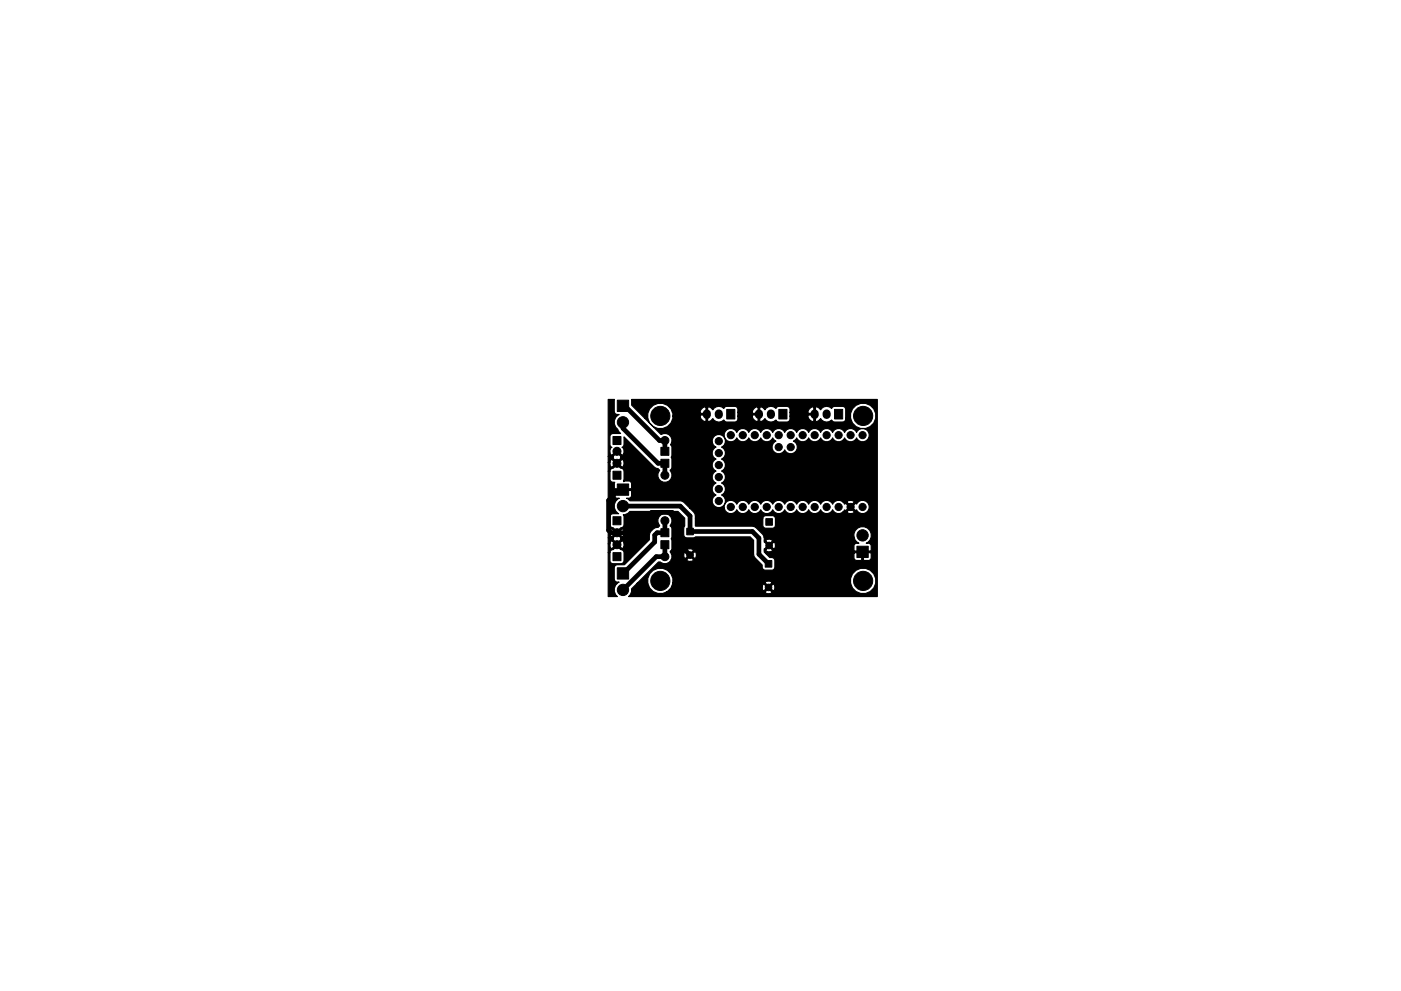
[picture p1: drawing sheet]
<svg xmlns="http://www.w3.org/2000/svg" width="297mm" height="210mm" viewBox="0 0 297 210" stroke-linecap="round" stroke-linejoin="round" font-family="sans-serif">
<g fill="#000" stroke="#000" stroke-width=".21">
<path d="M130.9 84.9h2.4v2.4h-2.4zM130 92.6h1.7v1.7h-1.7zM130 100h1.7v1.7h-1.7zM140.1 94.9h1.7v1.7h-1.7zM140.1 97.4h1.7v1.7h-1.7zM154.1 86.9h1.7v2h-1.7zM165.1 86.9h1.8v2h-1.8zM176.9 86.9h1.8v2h-1.8zM130.9 102.7h2.4v2.4h-2.4zM130 109.6h1.7v1.7h-1.7zM130 117.3h1.7v1.7h-1.7zM140.1 112.2h1.7v1.7h-1.7z"/>
<path d="M140.1 114.7h1.7v1.7h-1.7zM145.6 112.1h1.4v1.4h-1.4zM162.2 118.9h1.4v1.4h-1.4zM162.4 110h1.4v1.4h-1.4zM181.7 115.9h2.4v2.4h-2.4zM130.9 120.5h2.4v2.4h-2.4z"/>
<circle cx="130.8" cy="95.8" r=".85"/>
<circle cx="130.8" cy="98.3" r=".85"/>
<circle cx="132.1" cy="89.6" r="1.2"/>
<circle cx="140" cy="88.2" r="2.03"/>
<circle cx="141" cy="93.5" r=".85"/>
<circle cx="152.4" cy="98.7" r=".76"/>
<circle cx="152.4" cy="93.6" r=".76"/>
<circle cx="152.4" cy="96.1" r=".76"/>
<circle cx="154.9" cy="92.3" r=".76"/>
<circle cx="157.5" cy="92.3" r=".76"/>
<circle cx="160" cy="92.3" r=".76"/>
<circle cx="162.6" cy="92.3" r=".76"/>
<circle cx="165.1" cy="92.3" r=".76"/>
<circle cx="165.1" cy="94.9" r=".76"/>
<circle cx="167.6" cy="92.3" r=".76"/>
<circle cx="167.6" cy="94.9" r=".76"/>
<circle cx="170.2" cy="92.3" r=".76"/>
<circle cx="172.7" cy="92.3" r=".76"/>
<circle cx="175.3" cy="92.3" r=".76"/>
<circle cx="177.8" cy="92.3" r=".76"/>
<circle cx="180.3" cy="92.3" r=".76"/>
<circle cx="182.9" cy="92.3" r=".76"/>
<circle cx="183" cy="88.2" r="2.03"/>
<circle cx="130.8" cy="113" r=".85"/>
<circle cx="130.8" cy="115.6" r=".85"/>
<circle cx="132.1" cy="107.4" r="1.2"/>
<circle cx="141" cy="100.8" r=".85"/>
<circle cx="141" cy="118.1" r=".85"/>
<circle cx="141" cy="110.5" r=".85"/>
<circle cx="146.3" cy="117.8" r=".7"/>
<circle cx="152.4" cy="101.2" r=".76"/>
<circle cx="152.4" cy="103.8" r=".76"/>
<circle cx="152.4" cy="106.3" r=".76"/>
<circle cx="154.9" cy="107.6" r=".76"/>
<circle cx="157.5" cy="107.6" r=".76"/>
<circle cx="160" cy="107.6" r=".76"/>
<circle cx="162.6" cy="107.6" r=".76"/>
<circle cx="163.1" cy="115.7" r=".7"/>
<circle cx="165.1" cy="107.6" r=".76"/>
<circle cx="167.6" cy="107.6" r=".76"/>
<circle cx="170.2" cy="107.6" r=".76"/>
<circle cx="172.7" cy="107.6" r=".76"/>
<circle cx="175.3" cy="107.6" r=".76"/>
<circle cx="177.8" cy="107.6" r=".76"/>
<circle cx="180.3" cy="107.6" r=".76"/>
<circle cx="182.9" cy="107.6" r=".76"/>
<circle cx="182.9" cy="113.6" r="1.2"/>
<circle cx="132.1" cy="125.2" r="1.2"/>
<circle cx="140" cy="123.2" r="2.03"/>
<circle cx="162.9" cy="124.6" r=".7"/>
<circle cx="183" cy="123.2" r="2.03"/>
</g>
<path d="M149.9 87.7v.3M152.4 87.7v.3M160.9 87.7v.3M163.4 87.7v.3M172.7 87.7v.3M175.3 87.7v.3" fill="none" stroke="#000" stroke-width="1.7"/>
<path d="M132.1 86.1h.4l7.3 7.4h1.2v2.3M132.1 89.6v1.3l7.4 7.4h1.5v2.5M141 95.8h.1M132.1 107.4h12.1l2.1 2.1v3.3h13.2l1.4 1.4v3.4l2 2M132.1 103.9h-.8l-2.3 2.3v6.3l.5 .5h4.4l4.3-4.3h4.3l1.5 1.5v5.3l2.3 2.3M141 110.5v2.5h-1.7l-.5 .5v1.5l-6.7 6.7M141 115.6v2.5M141 100.8h.1M141 118.1h.1M141 110.5h.1M141 118.1h-1.9l-7 7.1" fill="none" stroke="#000" stroke-width="1"/>
<path d="M132.1 121.7h.2" fill="none" stroke="#000" stroke-width=".38"/>
<path d="M129 84.8h1.3v2.7a.82 .82 0 0 0 1 .4 1.83 1.83 0 0 0-.3 3.2l.6 .9h-1.6l-.6 .4-.1 1.9 .4 .6-.2 .1a1.05 1.05 0 0 0 .2 1.6l1.1-1.1 1.1 1.1a.99 .99 0 0 0 0-1.7l.4-.6v-1.6l6.4 6.4 .8 .3 .3 .3a1.56 1.56 0 0 0 .1 2.2 1.56 1.56 0 0 0 2.2 0 1.56 1.56 0 0 0 0-2.2l.4-.6v-1.7a.62 .62 0 0 1 0-.8v-1.7l-.3-.5 .2-.5h8.6l.2 .5 .6 .5a1.38 1.38 0 0 0-.8 1.2 1.38 1.38 0 0 0 .8 1.3 1.38 1.38 0 0 0-.8 1.3 1.38 1.38 0 0 0 .8 1.2 1.38 1.38 0 0 0-.8 1.3 1.38 1.38 0 0 0 .8 1.3 1.38 1.38 0 0 0-.8 1.3 1.38 1.38 0 0 0 .8 1.2 1.41 1.41 0 0 0-.5 2.2 1.41 1.41 0 0 0 2.2 0 1.41 1.41 0 0 0-.5-2.2 1.38 1.38 0 0 0 .8-1.2 1.38 1.38 0 0 0-.8-1.3 1.38 1.38 0 0 0 .8-1.3 1.38 1.38 0 0 0-.8-1.3 1.38 1.38 0 0 0 .8-1.2 1.38 1.38 0 0 0-.8-1.3 1.38 1.38 0 0 0 .8-1.3 1.38 1.38 0 0 0-.8-1.2 1.36 1.36 0 0 0 .4-2.3h.1l.3 .5a1.4 1.4 0 0 0 2.4-.2 1.38 1.38 0 0 0 1.3 .8 1.38 1.38 0 0 0 1.2-.8 1.38 1.38 0 0 0 1.3 .8 1.38 1.38 0 0 0 1.3-.8 1.38 1.38 0 0 0 1.3 .8 1.38 1.38 0 0 0 1.2-.8l.7 .7-.2 .1a1.41 1.41 0 0 0-.1 2.2 1.41 1.41 0 0 0 2.2-.5 1.4 1.4 0 0 0 2.2 .5 1.4 1.4 0 0 0-.4-2.3l.7-.7 .1 .2a1.4 1.4 0 0 0 2.4-.2 1.38 1.38 0 0 0 1.3 .8 1.38 1.38 0 0 0 1.3-.8 1.38 1.38 0 0 0 1.3 .8 1.38 1.38 0 0 0 1.2-.8 1.38 1.38 0 0 0 1.3 .8 1.38 1.38 0 0 0 1.3-.8 1.38 1.38 0 0 0 1.2 .8 1.38 1.38 0 0 0 1.3-.8 1.41 1.41 0 0 0 2.2 .5 1.41 1.41 0 0 0 0-2.2 1.41 1.41 0 0 0-2.2 .5 1.38 1.38 0 0 0-1.3-.8 1.38 1.38 0 0 0-1.2 .8 1.38 1.38 0 0 0-1.3-.8 1.38 1.38 0 0 0-1.3 .8 1.38 1.38 0 0 0-1.2-.8 1.38 1.38 0 0 0-1.3 .8 1.38 1.38 0 0 0-1.3-.8 1.38 1.38 0 0 0-1.3 .8 1.38 1.38 0 0 0-1.2-.8 1.38 1.38 0 0 0-1.3 .8 1.38 1.38 0 0 0-1.3-.8 1.38 1.38 0 0 0-1.2 .8 1.38 1.38 0 0 0-1.3-.8 1.38 1.38 0 0 0-1.3 .8 1.38 1.38 0 0 0-1.2-.8 1.38 1.38 0 0 0-1.3 .8 1.38 1.38 0 0 0-1.3-.8 1.38 1.38 0 0 0-1.3 .8 1.38 1.38 0 0 0-1.2-.8 1.38 1.38 0 0 0-1.3 .8 1.41 1.41 0 0 0-1.7-.7 1.41 1.41 0 0 0-1 1.6l-.3-.2a1.42 1.42 0 0 0-1.6 0 1.42 1.42 0 0 0-.6 1.5h-8.6l.1-.1a1.51 1.51 0 0 0-.7-1.6 1.51 1.51 0 0 0-1.6 0l-3.5-3.4h.6a2.69 2.69 0 0 0 2.9 2.2 2.69 2.69 0 0 0 2.5-2.7h5.7l.2 .5 .9 .7 .2-.1v-1.3h-1.2l-.1 .2h-5.7l-.1-.8h5.8l.1 .2h1.2v-1.3h.3v3l.3 .1 .4-.2 .4-.5 .2 .3a1.49 1.49 0 0 0 2.2 0l.1 .2 .5 .2h1.7l.6-.4 .1-.8h2.9l.2 .5 .9 .7 .2-.1v-1.3h-1.1l-.2 .2h-2.9v-.8h2.9l.2 .2h1.1v-1.3h.4v3l.2 .1 .5-.2 .4-.5a1.46 1.46 0 0 0 2.3 .3l.2 .2 .4 .2h1.8l.5-.4 .1-.8h3.7l.3 .5 .8 .7 .2-.1v-1.3h-1.1l-.2 .2h-3.7v-.8h3.7l.2 .2h1.1v-1.3h.4v3l.2 .1 .5-.2 .4-.5a1.46 1.46 0 0 0 2.3 .3l.2 .2 .4 .2h1.8l.4-.1 .2-.6h1l.4 1a2.72 2.72 0 0 0 4.6 0 2.72 2.72 0 0 0-1.8-4.2 2.72 2.72 0 0 0-3.2 3.2h-1v-1.9a.65 .65 0 0 0-.6-.7h-1.8l-.6 .4a1.47 1.47 0 0 0-2.3 .3l-.9-.6-.2 .1-.6-.1-.8 .6-.3 .6h-3.7v-.9l-.4-.3-2-.1-.4 .2-.2 .3a1.46 1.46 0 0 0-2.3 .2l-.9-.6-.2 .1-.6-.1-.9 .6-.2 .6h-2.9l-.1-.9-.3-.3-2-.1-.5 .2-.1 .3a1.46 1.46 0 0 0-2.4 .2l-.8-.6-.3 .1-.5-.1-.9 .6-.2 .6h-5.8a2.7 2.7 0 0 0-3.3-1.9 2.7 2.7 0 0 0-2 3.2h-.6l-2.8-2.8v-1.2h52.1v41.8h-52.7l.3-.4 .3-.7v-.6l1.2-1.1h2.2a2.68 2.68 0 0 0 4 1.8h20.9l.1 .2 .5 .2 .8-.2 .1-.2-.8-.7-.7 .7h-20.9l1-.8 .1-.3h19.2l.1 .8h.3l.7-.7h.5l.7 .7h.2l.2-.5-.2-.8-.2-.1-.7 .7h-.5l-.7-.7-.3 .1-.1 .5h-19.2l.3-.8h19.5l.7 .7 .6-.6h16.8a2.72 2.72 0 0 0 4.2 1.7 2.72 2.72 0 0 0 0-4.5 2.72 2.72 0 0 0-4.2 1.7v1.1h-16.8l.1-.4-.5-.1-.8 .1-.1 .3h-19.5v-1a2.72 2.72 0 0 0-3.2-2.1 2.72 2.72 0 0 0-2.2 3.2h-2.2l4.5-4.6 .5 .2a1.48 1.48 0 0 0 2.2-.7h3.3l.1 .3 .5 .1h.5l.3-.1v-.3l-.7-.7-.7 .7h-3.3l.2-.3-.1-.8h2.6l.1 .8 .2 .1 .8-.7h.4l.8 .7 .2-.1 .2-.5-.2-.8h-.2l-.8 .7h-.4l-.8-.7h-.2l-.1 .5h-2.6l-.3-.6 .2-.2h3.3l.7 .7 .7-.7a.98 .98 0 0 0-1.3-.2l-.1 .2h-3.3l.2-.4v-1.7l-.2-.4 .2-.4v-1.7l-.4-.8a1.5 1.5 0 0 0-.1-2 1.5 1.5 0 0 0-2.1 0 1.5 1.5 0 0 0-.1 2l-.3 .5h-.2a2.12 2.12 0 0 0-1.6 2.6l-5.3 5.3h-1.5a.65 .65 0 0 0-.7 .7l.1 2.6a.82 .82 0 0 0 1 .4 1.8 1.8 0 0 0-.4 3.1h-1.9v-9.3h.3v1.7a.65 .65 0 0 0 .7 .6h1.7l.4-.2 .2-.4v-1.7a.65 .65 0 0 0-.7-.7l-.8-.8-.8 .8-.5 .2-.2 .5h-.3v-1.9h.3l.2 .9 .2 .1 .9-.8h.5l.8 .8a.99 .99 0 0 0 0-1.7l-.8 .9h-.5l-.9-.9-.2 .1-.2 .6h-.3v-1.3h1v.4l.8 .8 .8-.8v-.4l-.8-.8-.8 .8h-1v-1.3h.3l.2 1 .2 .1 .9-.9h.5l.8 .9 .2-.1a1.05 1.05 0 0 0-.2-1.6l-.8 .8h-.5l-.9-.8-.2 .1-.2 .5h-.3v-3.2h.3l.1 2 1.4 1.2 .8-.8 .3-.1 .4-.3v-2l-.2-.4 1-.3 .4-.4h10.2l1.5 1.4-.2 3.6a.65 .65 0 0 0 .6 .6h1.4l.5-.2h11.5l.8 .7 .1 3.4 1.7 1.9v.4a.65 .65 0 0 0 .6 .7h1.4l.5-.2 .2-.5v-1.4a.65 .65 0 0 0-.7-.6h-.4l-.9-.9h18.7l.1 1.2 .5 .3h.9l.2-.1v-1.5h.4v1.5l.1 .1h1l.5-.5v-1l-.1-.1h-3.4l-.2 .1h-18.7l-.3-.3v-.4h.3l.1 .2 .5 .2 .8-.2 .1-.2-.7-.7-.8 .7h-.3v-.3l.8-.7h.5l.7 .8a.98 .98 0 0 0 .3-1.4l-.3-.1-.7 .7h-.5l-.8-.7v-.2h.3l.8 .7 .7-.7-.1-.3-1-.1-.3 .1-.1 .3h-.3v-.8h19l.3 .6 .8 .7h-.5l-.5 .2-.1 1.3 .2 .1h3.4l.1-.1-.1-1.3-.4-.2h-.5a1.86 1.86 0 0 0 .9-2.4 1.86 1.86 0 0 0-2.3-1.1 1.86 1.86 0 0 0-1.3 2.2h-19l-.3-.6-1.8-1.7-12.4-.1-.1-1.6h14.3v1.4l.2 .5 .5 .2h1.4a.65 .65 0 0 0 .6-.7v-1.4l-.2-.4-.4-.2h-1.4a.65 .65 0 0 0-.7 .6h-14.3v-1l-1.1-1.2h7.2a1.41 1.41 0 0 0 1.3 1.2 1.41 1.41 0 0 0 1.4-.9 1.38 1.38 0 0 0 1.3 .9 1.38 1.38 0 0 0 1.2-.9 1.38 1.38 0 0 0 1.3 .9 1.38 1.38 0 0 0 1.3-.9 1.38 1.38 0 0 0 1.3 .9 1.38 1.38 0 0 0 1.2-.9 1.38 1.38 0 0 0 1.3 .9 1.38 1.38 0 0 0 1.3-.9 1.38 1.38 0 0 0 1.2 .9 1.38 1.38 0 0 0 1.3-.9 1.38 1.38 0 0 0 1.3 .9 1.38 1.38 0 0 0 1.2-.9 1.38 1.38 0 0 0 1.3 .9 1.38 1.38 0 0 0 1.3-.9 1.38 1.38 0 0 0 1.3 .9 1.38 1.38 0 0 0 1.2-.9 1.36 1.36 0 0 0 2.3 .5h.8v.2l.6 .2 .8-.2 .1-.2-.8-.8-.7 .8h-.8l.3-.4 .2 .1 .8-.7h.5l.7 .7 .3-.1a1.41 1.41 0 0 0 2.2 .5 1.41 1.41 0 0 0 0-2.2 1.41 1.41 0 0 0-2.2 .5l-.3-.2-.7 .8h-.5l-.8-.8-.2 .2-.3-.4h.8l.7 .7 .8-.7a1.04 1.04 0 0 0-1.5-.3v.3h-.8a1.36 1.36 0 0 0-2.3 .4 1.38 1.38 0 0 0-1.2-.9 1.38 1.38 0 0 0-1.3 .9 1.38 1.38 0 0 0-1.3-.9 1.38 1.38 0 0 0-1.3 .9 1.38 1.38 0 0 0-1.2-.9 1.38 1.38 0 0 0-1.3 .9 1.38 1.38 0 0 0-1.3-.9 1.38 1.38 0 0 0-1.2 .9 1.38 1.38 0 0 0-1.3-.9 1.38 1.38 0 0 0-1.3 .9 1.38 1.38 0 0 0-1.2-.9 1.38 1.38 0 0 0-1.3 .9 1.38 1.38 0 0 0-1.3-.9 1.38 1.38 0 0 0-1.3 .9 1.38 1.38 0 0 0-1.2-.9 1.38 1.38 0 0 0-1.3 .9 1.41 1.41 0 0 0-1.7-.8 1.41 1.41 0 0 0-1 1.6h-7.2l-1.3-1.2-.8-.4h-10.7l-.6-.5h.5l.4-.3 .1-1.2-.1-.1h-3.4l-.2 .1v1l.3 .4 .8 .1-.3 .1a1.85 1.85 0 0 0 .2 3.2h-1.5l-.4 .6h-.3v-9.6h.3l.1 1.9a.81 .81 0 0 0 .9 .4l-.1 1.2 .2 .2h3.4l.1-.2v-.9l-.3-.5-1.2-.1-.1 .2-.1-.2 .1-2a.65 .65 0 0 0-.7-.7l-.8-.8-.8 .8-.5 .2-.2 .5h-.3v-1.9h.3l.2 .9 .2 .1 .9-.8h.5l.8 .8a.99 .99 0 0 0 0-1.6l-.8 .8h-.5l-.9-.8-.2 .1-.2 .5h-.3v-1.3h1v.4l.8 .9 .8-.9v-.4l-.8-.8-.8 .8h-1z" fill="#000" stroke="#000" stroke-width=".25"/>
</svg>
